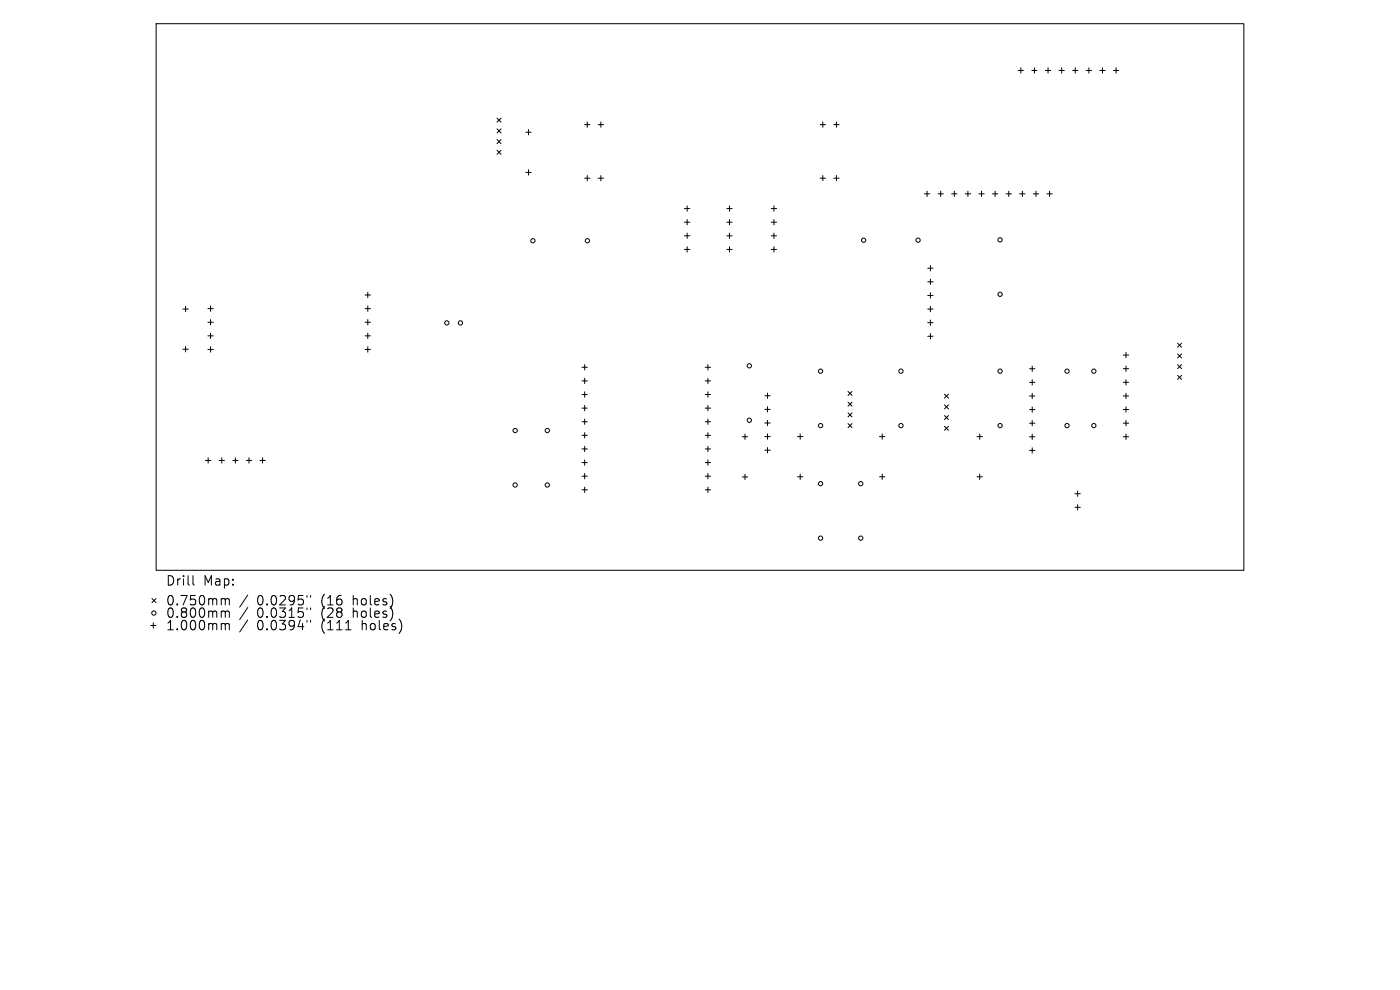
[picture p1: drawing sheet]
<svg xmlns="http://www.w3.org/2000/svg" width="297mm" height="210mm" viewBox="0 0 297 210" stroke-linecap="round" stroke-linejoin="round" font-family="sans-serif">
<defs><g id="words">
<g font-size="2.8">
<text x="35.1" y="124.5">Drill</text>
<text x="43.1" y="124.5">Map:</text>
<text x="35.1" y="128.7">0.750mm</text>
<text x="35.1" y="131.3">0.800mm</text>
<text x="54.5" y="128.7">0.0295&quot;</text>
<text x="54.5" y="131.3">0.0315&quot;</text>
<text x="68.3" y="128.7">(16</text>
<text x="68.3" y="131.3">(28</text>
<text x="75.1" y="128.7">holes)</text>
<text x="75.1" y="131.3">holes)</text>
<text x="35.1" y="134">1.000mm</text>
<text x="54.5" y="134">0.0394&quot;</text>
<text x="68.3" y="134">(111</text>
<text x="77" y="134">holes)</text>
</g>
</g></defs>
<g fill="none" stroke="#000" stroke-width=".21">
<path d="M33.1 5h230.8v116h-230.8zM216 14.9h1.1M216.6 14.4v1.1M218.9 14.9h1.1M219.5 14.4v1.1M221.8 14.9h1.1M222.3 14.4v1.1M224.7 14.9h1.1M225.2 14.4v1.1M227.5 14.9h1.2M228.1 14.4v1.1M230.4 14.9h1.2"/>
<path d="M231 14.4v1.1M233.3 14.9h1.2M233.9 14.4v1.1M236.2 14.9h1.1M236.8 14.4v1.1M105.4 25.1l.9 .8M105.4 27.3l.9 .9M105.4 29.6l.9 .9M105.4 31.9l.9 .8M106.3 25.1l-.9 .8M106.3 27.3l-.9 .9M106.3 29.6l-.9 .9"/>
<path d="M106.3 31.9l-.9 .8M111.6 28h1.1M111.6 36.6h1.1M112.1 27.5v1.1M112.1 36v1.1M124 26.4h1.2M124 37.8h1.2M124.6 25.9v1.1M124.6 37.2v1.2M126.9 26.4h1.1M126.9 37.8h1.1M127.5 25.9v1.1"/>
<path d="M127.5 37.2v1.2M174 26.4h1.1M174 37.8h1.1M174.6 25.9v1.1M174.6 37.2v1.2M176.9 26.4h1.1M176.9 37.8h1.1M177.4 25.9v1.1M177.4 37.2v1.2M145.2 44.2h1.1M145.2 47.1h1.1M145.2 50h1.1"/>
<path d="M145.2 52.9h1.1M145.8 43.7v1.1M145.8 46.6v1.1M145.8 49.5v1.1M145.8 52.3v1.2M154.2 44.2h1.1M154.2 47.1h1.1M154.2 50h1.1M154.2 52.9h1.1M154.8 43.7v1.1M154.8 46.6v1.1M154.8 49.5v1.1"/>
<path d="M154.8 52.3v1.2M163.6 44.2h1.2M163.6 47.1h1.2M163.6 50h1.2M163.6 52.9h1.2M164.2 43.7v1.1M164.2 46.6v1.1M164.2 49.5v1.1M164.2 52.3v1.2M196.1 41.1h1.1M196.7 40.6v1.1M196.8 56.9h1.1"/>
<path d="M196.8 59.8h1.1M197.4 56.3v1.2M197.4 59.2v1.2M199 41.1h1.1M199.6 40.6v1.1M201.9 41.1h1.1M202.5 40.6v1.1M204.8 41.1h1.1M205.3 40.6v1.1M207.7 41.1h1.1M208.2 40.6v1.1M210.5 41.1h1.2"/>
<path d="M211.1 40.6v1.1M213.4 41.1h1.2M214 40.6v1.1M216.3 41.1h1.2M216.9 40.6v1.1M219.2 41.1h1.1M219.8 40.6v1.1M222.1 41.1h1.1M222.7 40.6v1.1M38.8 65.6h1.1M38.8 74.1h1.1M39.4 65v1.1"/>
<path d="M39.4 73.5v1.2M44.1 65.5h1.1M44.1 68.4h1.1M44.1 71.2h1.1M44.1 74.1h1.1M44.7 64.9v1.1M44.7 67.8v1.1M44.7 70.7v1.1M44.7 73.6v1.1M77.5 65.5h1.1M77.5 68.4h1.1M77.5 71.2h1.1"/>
<path d="M77.5 74.1h1.1M77.5 62.6h1.1M78 62v1.1M78 64.9v1.1M78 67.8v1.1M78 70.7v1.1M78 73.6v1.1M123.5 77.9h1.1M124 77.3v1.2M149.6 77.9h1.1M150.2 77.3v1.2M196.8 65.6h1.1"/>
<path d="M196.8 62.7h1.1M196.8 68.4h1.1M196.8 71.3h1.1M197.4 62.1v1.1M197.4 65v1.1M197.4 67.9v1.1M197.4 70.8v1.1M218.4 78.2h1.1M219 77.7v1.1M238.3 78.2h1.1M238.3 75.3h1.1M238.9 74.8v1.1"/>
<path d="M238.9 77.6v1.2M249.8 72.8l.9 .9M249.8 75.1l.9 .8M249.8 77.4l.9 .8M249.8 79.6l.9 .9M250.7 72.8l-.9 .9M250.7 75.1l-.9 .8M250.7 77.4l-.9 .8M250.7 79.6l-.9 .9M43.6 97.7h1.1M44.2 97.1v1.1M46.5 97.7h1.1"/>
<path d="M47 97.1v1.1M49.4 97.7h1.1M49.9 97.1v1.1M52.3 97.7h1.1M52.8 97.1v1.1M55.1 97.7h1.2M55.7 97.1v1.1M123.5 80.8h1.1M123.5 83.7h1.1M123.5 86.6h1.1M123.5 89.5h1.1M123.5 92.3h1.1"/>
<path d="M123.5 95.2h1.1M123.5 98.1h1.1M124 80.2v1.2M124 83.1v1.2M124 86v1.1M124 88.9v1.1M124 91.8v1.1M124 94.7v1.1M124 97.6v1.1M149.6 80.8h1.1M149.6 83.7h1.1M149.6 86.6h1.1"/>
<path d="M149.6 89.5h1.1M149.6 92.3h1.1M149.6 95.2h1.1M149.6 98.1h1.1M150.2 80.2v1.2M150.2 83.1v1.2M150.2 86v1.1M150.2 88.9v1.1M150.2 91.8v1.1M150.2 94.7v1.1M150.2 97.6v1.1M157.5 92.6h1.1"/>
<path d="M158 92.1v1.1M162.3 84h1.1M162.3 86.8h1.1M162.3 89.7h1.1M162.3 92.6h1.1M162.3 95.5h1.1M162.8 83.4v1.1M162.8 86.3v1.1M162.8 89.2v1.1M162.8 92v1.2M162.8 94.9v1.2M169.2 92.6h1.1"/>
<path d="M169.8 92v1.2M179.9 83l.9 .9M179.9 85.3l.9 .9M179.9 87.6l.9 .8M179.9 89.9l.9 .8M180.8 83l-.9 .9M180.8 85.3l-.9 .9M180.8 87.6l-.9 .8M180.8 89.9l-.9 .8M186.6 92.6h1.1M187.2 92v1.2M200.4 83.6l.8 .9"/>
<path d="M200.4 85.9l.8 .8M200.4 88.2l.8 .8M200.4 90.4l.8 .9M201.2 83.6l-.8 .9M201.2 85.9l-.8 .8M201.2 88.2l-.8 .8M201.2 90.4l-.8 .9M207.3 92.6h1.1M207.8 92v1.2M218.4 92.7h1.1M218.4 81.1h1.1M218.4 84h1.1"/>
<path d="M218.4 86.9h1.1M218.4 89.8h1.1M218.4 95.5h1.1M219 80.5v1.2M219 83.4v1.2M219 86.3v1.2M219 89.2v1.1M219 92.1v1.1M219 95v1.1M238.3 92.6h1.1M238.3 89.8h1.1M238.3 81.1h1.1"/>
<path d="M238.3 84h1.1M238.3 86.9h1.1M238.9 80.5v1.2M238.9 83.4v1.2M238.9 86.3v1.1M238.9 89.2v1.1M238.9 92.1v1.1M123.5 101h1.1M123.5 103.9h1.1M124 100.4v1.2M124 103.3v1.2M149.6 101h1.1"/>
<path d="M149.6 103.9h1.1M150.2 100.4v1.2M150.2 103.3v1.2M157.5 101.2h1.1M158 100.6v1.1M169.2 101.1h1.1M169.8 100.6v1.1M186.6 101.1h1.1M187.2 100.6v1.1M207.3 101.1h1.1M207.8 100.6v1.1M228 104.7h1.2"/>
<path d="M228 107.6h1.2M228.6 104.2v1.1M228.6 107.1v1.1M32 132.7h1.1M32.2 127l.9 .8M32.5 132.1v1.2M33.1 127l-.9 .8M40.9 122.1v1.7l.3 .3M47.2 127l.5 .1 .1 .2M47.2 129.6h.3l.3 .3M47.2 132.3l.5 .1 .1 .2M47.8 127.3l.3-.3 .5 .1 .1 1.2"/>
<path d="M47.8 127.3v1M47.8 129.9v1.1M47.8 132.6v1M47.8 129.9l.3-.3 .5 .1 .1 1.3M47.8 132.6l.3-.3 .5 .1 .1 1.2M52.6 126.2l-1.8 2.6M52.6 128.9l-1.8 2.5M52.6 131.5l-1.8 2.6M65.1 126.3v.4M65.1 129v.3M65.1 131.6v.4M65.9 126.3v.4"/>
<path d="M65.9 129v.3M65.9 131.6v.4M73.3 133.6h1.2"/>
<circle cx="113.1" cy="51.1" r=".45"/>
<circle cx="124.6" cy="51.1" r=".45"/>
<circle cx="183.2" cy="51" r=".45"/>
<circle cx="194.8" cy="51" r=".45"/>
<circle cx="212.2" cy="50.9" r=".45"/>
<circle cx="94.8" cy="68.5" r=".45"/>
<circle cx="97.7" cy="68.5" r=".45"/>
<circle cx="159" cy="77.6" r=".45"/>
<circle cx="174.1" cy="78.7" r=".45"/>
<circle cx="191.1" cy="78.7" r=".45"/>
<circle cx="212.2" cy="62.4" r=".45"/>
<circle cx="212.2" cy="78.7" r=".45"/>
<circle cx="226.4" cy="78.7" r=".45"/>
<circle cx="232.1" cy="78.7" r=".45"/>
<circle cx="109.3" cy="91.3" r=".45"/>
<circle cx="116.1" cy="91.3" r=".45"/>
<circle cx="159" cy="89.1" r=".45"/>
<circle cx="174.1" cy="90.3" r=".45"/>
<circle cx="191.1" cy="90.3" r=".45"/>
<circle cx="212.2" cy="90.3" r=".45"/>
<circle cx="226.4" cy="90.3" r=".45"/>
<circle cx="232.1" cy="90.3" r=".45"/>
<circle cx="109.3" cy="102.9" r=".45"/>
<circle cx="116.1" cy="102.9" r=".45"/>
<circle cx="174.1" cy="102.6" r=".45"/>
<circle cx="174.1" cy="114.2" r=".45"/>
<circle cx="182.6" cy="102.6" r=".45"/>
<circle cx="182.6" cy="114.2" r=".45"/>
<circle cx="32.6" cy="130" r=".45"/>
</g>
<use href="#words"/>
</svg>
